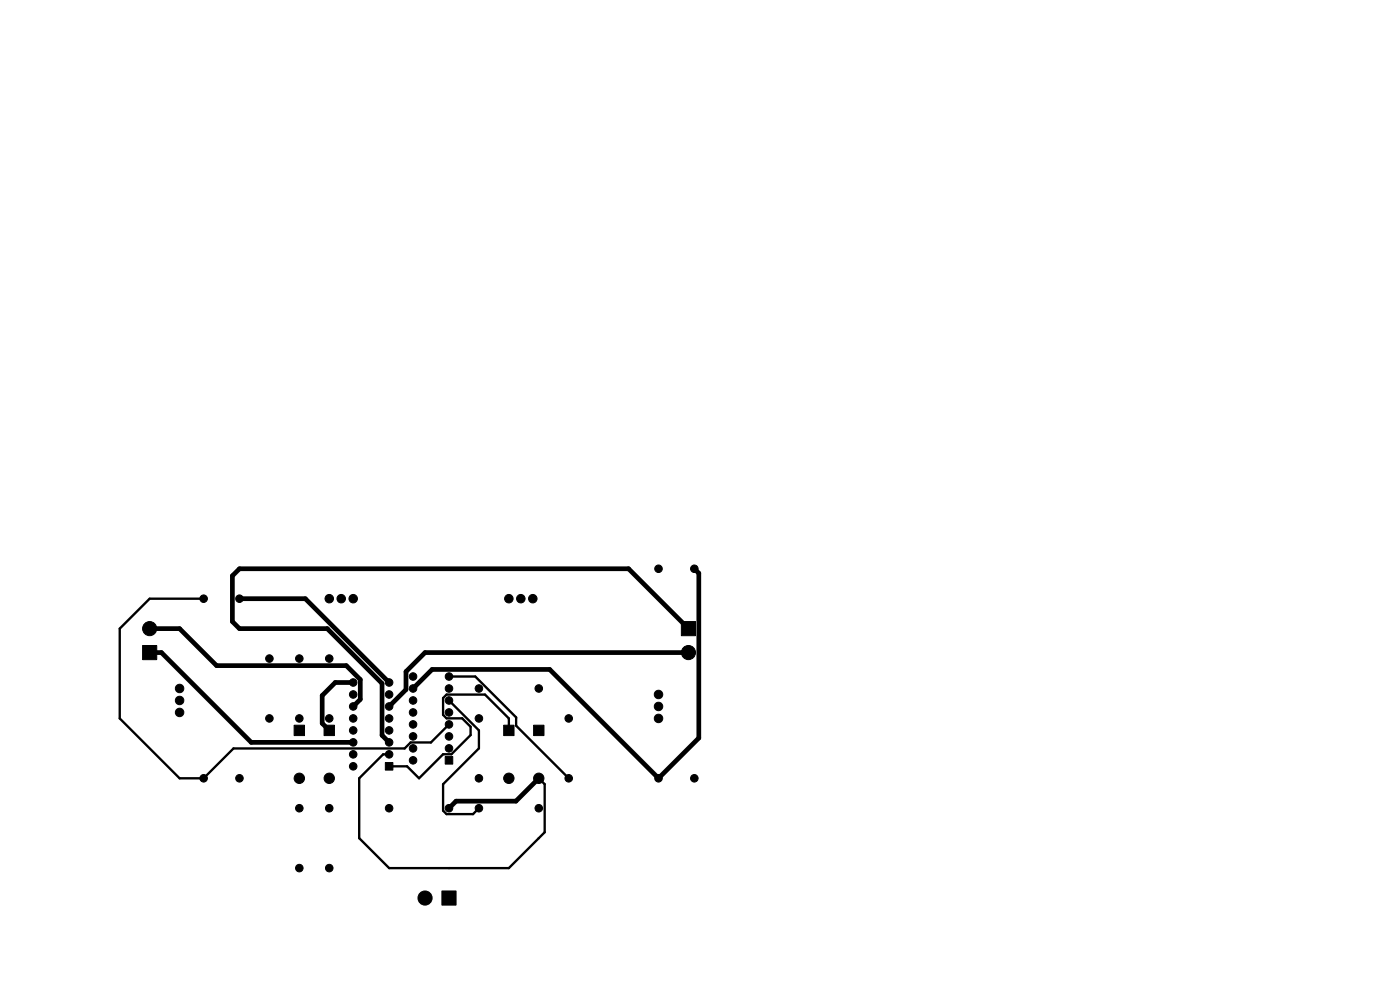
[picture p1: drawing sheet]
<svg xmlns="http://www.w3.org/2000/svg" width="297mm" height="210mm" viewBox="0 0 297 210" stroke-linecap="round" stroke-linejoin="round" font-family="sans-serif">
<g fill="#000" stroke="#000" stroke-width=".21">
<path d="M30.2 136.9h3.1v3h-3.1zM144.5 131.8h3.1v3.1h-3.1zM62.4 153.8h2.2v2.2h-2.2zM68.7 153.8h2.3v2.2h-2.3zM106.8 153.8h2.3v2.2h-2.3zM113.2 153.8h2.2v2.2h-2.2zM81.7 161.8h1.7v1.6h-1.7zM94.4 160.5h1.7v1.6h-1.7zM93.7 189h3.1v3h-3.1z"/>
<circle cx="31.7" cy="133.3" r="1.5"/>
<circle cx="43.2" cy="127" r=".8"/>
<circle cx="50.8" cy="127" r=".8"/>
<circle cx="57.1" cy="139.7" r=".8"/>
<circle cx="63.5" cy="139.7" r=".8"/>
<circle cx="69.8" cy="139.7" r=".8"/>
<circle cx="69.8" cy="127" r=".9"/>
<circle cx="72.4" cy="127" r=".9"/>
<circle cx="74.9" cy="127" r=".9"/>
<circle cx="107.9" cy="127" r=".9"/>
<circle cx="110.5" cy="127" r=".9"/>
<circle cx="113" cy="127" r=".9"/>
<circle cx="139.7" cy="120.6" r=".8"/>
<circle cx="146" cy="138.4" r="1.5"/>
<circle cx="147.3" cy="120.6" r=".8"/>
<circle cx="38.1" cy="148.6" r=".9"/>
<circle cx="38.1" cy="146" r=".9"/>
<circle cx="38.1" cy="151.1" r=".9"/>
<circle cx="57.1" cy="152.4" r=".8"/>
<circle cx="63.5" cy="152.4" r=".8"/>
<circle cx="69.8" cy="152.4" r=".8"/>
<circle cx="74.9" cy="149.9" r=".8"/>
<circle cx="74.9" cy="152.4" r=".8"/>
<circle cx="74.9" cy="157.5" r=".8"/>
<circle cx="74.9" cy="154.9" r=".8"/>
<circle cx="74.9" cy="147.3" r=".8"/>
<circle cx="74.9" cy="144.8" r=".8"/>
<circle cx="82.5" cy="152.4" r=".8"/>
<circle cx="82.5" cy="149.9" r=".8"/>
<circle cx="82.5" cy="157.5" r=".8"/>
<circle cx="82.5" cy="147.3" r=".8"/>
<circle cx="82.5" cy="144.8" r=".8"/>
<circle cx="82.5" cy="154.9" r=".8"/>
<circle cx="87.6" cy="151.1" r=".8"/>
<circle cx="87.6" cy="153.7" r=".8"/>
<circle cx="87.6" cy="148.6" r=".8"/>
<circle cx="87.6" cy="156.2" r=".8"/>
<circle cx="87.6" cy="158.7" r=".8"/>
<circle cx="87.6" cy="143.5" r=".8"/>
<circle cx="87.6" cy="146" r=".8"/>
<circle cx="95.2" cy="153.7" r=".8"/>
<circle cx="95.2" cy="151.1" r=".8"/>
<circle cx="95.2" cy="143.5" r=".8"/>
<circle cx="95.2" cy="148.6" r=".8"/>
<circle cx="95.2" cy="146" r=".8"/>
<circle cx="95.2" cy="158.7" r=".8"/>
<circle cx="95.2" cy="156.2" r=".8"/>
<circle cx="101.6" cy="146" r=".8"/>
<circle cx="101.6" cy="152.4" r=".8"/>
<circle cx="114.3" cy="146" r=".8"/>
<circle cx="120.6" cy="152.4" r=".8"/>
<circle cx="139.7" cy="152.4" r=".9"/>
<circle cx="139.7" cy="147.3" r=".9"/>
<circle cx="139.7" cy="149.9" r=".9"/>
<circle cx="43.2" cy="165.1" r=".8"/>
<circle cx="50.8" cy="165.1" r=".8"/>
<circle cx="63.5" cy="171.4" r=".8"/>
<circle cx="63.5" cy="165.1" r="1.1"/>
<circle cx="69.8" cy="171.4" r=".8"/>
<circle cx="69.8" cy="165.1" r="1.1"/>
<circle cx="74.9" cy="160" r=".8"/>
<circle cx="74.9" cy="162.6" r=".8"/>
<circle cx="82.5" cy="171.4" r=".8"/>
<circle cx="82.5" cy="160" r=".8"/>
<circle cx="87.6" cy="161.3" r=".8"/>
<circle cx="95.2" cy="171.4" r=".8"/>
<circle cx="101.6" cy="171.4" r=".8"/>
<circle cx="101.6" cy="165.1" r=".8"/>
<circle cx="107.9" cy="165.1" r="1.1"/>
<circle cx="114.3" cy="171.4" r=".8"/>
<circle cx="114.3" cy="165.1" r="1.1"/>
<circle cx="120.6" cy="165.1" r=".8"/>
<circle cx="139.7" cy="165.1" r=".8"/>
<circle cx="147.3" cy="165.1" r=".8"/>
<circle cx="63.5" cy="184.1" r=".8"/>
<circle cx="69.8" cy="184.1" r=".8"/>
<circle cx="90.2" cy="190.5" r="1.5"/>
</g>
<path d="M43.2 127h-11.5l-6.3 6.4v19l12.7 12.7h5.1l6.3-6.3h36.3l1.3-1.3h4.3l3.8-3.8M95.2 143.5h5.6l8.7 8.7v1.7l11.1 11.2M95.2 148.6l6.4 6.3v3.9l-7.6 7.5v5.7l.7 .7h5.7l1.2-1.2M107.9 154.9v-2.5l-5-5.1h-8.2l-.7 .8v3.5l.7 .8h3.4l1.7 1.8v1.7l-4 4.1h-1.8l-5.1 5.1-2.5-2.5h-3.9M82.5 160h-1.2l-5.1 5.1v12.7l6.3 6.4h25.4l7.6-7.6v-10.3l-1.2-1.2" fill="none" stroke="#000" stroke-width=".5"/>
<path d="M31.7 138.4h2.6l19 19.1h21.6M31.7 133.4h6.4l7.9 7.8h27.5l2.9 3v4.2l-1.5 1.5M50.8 127h14l17.7 17.8M146 138.4h-55.8l-4.1 4.1v3.8l-3.6 3.6M146 133.4l-12.7-12.7h-82.5l-1.5 1.5v9.6l1.5 1.6h18.6l11.6 11.6v11l1.5 1.5M147.3 120.7l.9 .9v35l-8.5 8.5-23.1-23.1h-24.9l-4.1 4.1M74.9 144.8h-3.8l-2.8 2.8v5.8l1.5 1.5M114.3 165.1l-4.8 4.8h-12.7l-1.6 1.6" fill="none" stroke="#000" stroke-width="1"/>
</svg>
